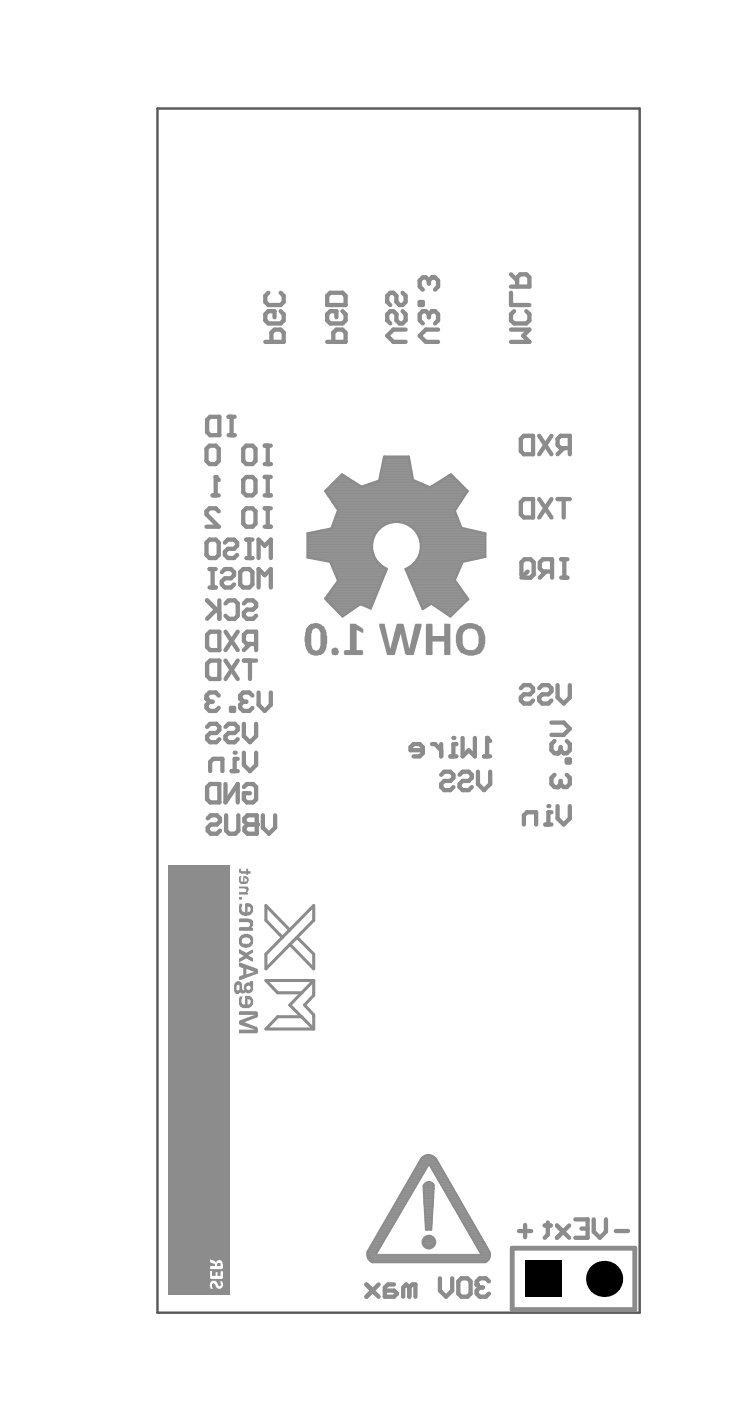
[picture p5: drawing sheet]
<svg xmlns="http://www.w3.org/2000/svg" width="50mm" height="96mm" viewBox="0 0 50 96" stroke-linecap="round" stroke-linejoin="round" font-family="sans-serif">
<path d="M10.8 7.5h33.2v82.7h-33.2z" fill="none" stroke="#5a5a5a" stroke-width=".17"/>
<path d="M19.9 63.9l-1.6-1.6v1l1.1 1.1M20.4 64.4l1.2 1.2v1l-1.7-1.7M20.8 69.9h-1.7l-.8 .8h3.3M21.6 62.3v1l-3.3 3.3v-1zM21.6 67.4v1l-.7 .7 .7 .7v.9M21.6 67.4h-3.3l.8 .8h1.7M21.6 67.4l-1.7 1.7 1.7 1.6" fill="none" stroke="#8c8c8c" stroke-width=".21"/>
<g fill="none" stroke="#8c8c8c" stroke-width=".07">
<path d="M21.1 38.3h4.7M21.1 38.3h4.6M21.1 38.2h4.6M21.1 38.1h4.6M21.1 38h4.5M21.1 37.9h4.5M21.1 37.8h4.5M21.1 37.7h4.5M21.1 37.6h4.5M21.1 37.6h4.4M21.1 37.5h4.4M21.1 37.4h4.4"/>
<path d="M21.1 37.3h4.5M21.1 37.2h4.5M21.1 37.1h4.5M21.1 37h4.5M21.1 36.9h4.5M21.1 36.9h4.6M21.1 36.8h4.6M21.1 36.7h4.6M21.1 36.7h4.7M21.2 36.6h4.6M21.4 38.4h4.4M21.5 36.6h4.3"/>
<path d="M21.6 38.4h4.2M21.6 36.5h4.2M21.7 38.4h4.2M21.9 36.5h4M22 36.5h3.9M22.1 38.5h3.8M22.3 38.5h3.6M22.4 36.4h3.5M22.4 38.6h3.5M22.4 33.9h9.7M22.4 33.8h9.7M22.4 33.7h9.7"/>
<path d="M22.4 33.9h9.6M22.5 34h9.5M22.5 33.6h9.5M22.5 36.4h3.4M22.5 34.1h9.4M22.5 34.1h9.5M22.5 33.5h9.5M22.6 33.5h9.3M22.6 34.1h9.3M22.7 33.5h2.1M22.7 34.2h9.1M22.7 38.6h3.3"/>
<path d="M22.7 36.3h3.3M22.7 33.4h2.1M22.7 33.4h2M22.7 34.3h9.1M22.7 38.7h3.4M22.7 38.7h3.3M22.7 34.4h9.1M22.8 38.7h3.3M22.8 36.3h3.3M22.8 33.3h1.9M22.8 34.4h8.9M22.8 38.8h3.4"/>
<path d="M22.8 36.2h3.3M22.8 36.2h3.4M22.8 33.3h1.8M22.8 38.9h3.5M22.8 34.5h8.8M22.8 34.5h8.9M22.9 39h3.5M22.9 36.1h3.3M22.9 36.1h3.4M22.9 33.2h1.6M22.9 39.1h3.6M22.9 39h3.6"/>
<path d="M22.9 36h3.5M22.9 34.6h8.7M23 33.2h1.4M23 33.1h1.4M23 39.2h3.5M23 39.2h3.6M23 39.1h3.6M23 36h3.5M23 35.9h3.7M23 34.7h8.5M23 34.6h8.6M23 33.1h1.3"/>
<path d="M23 39.3h3.5M23 35.8h3.9M23 35.8h8.5M23 39.4h3.5M23 35.7h8.5M23 34.8h8.5M23.1 33h1.1M23.1 39.5h3.3M23.1 35.7h8.3M23.1 35.6h8.3M23.1 34.8h8.3M23.1 33h1"/>
<path d="M23.1 39.6h3.3M23.1 35.5h8.3M23.1 34.9h8.3M23.2 39.7h3.2M23.2 35.4h8.1M23.2 32.9h.8M23.2 40h3M23.2 39.8h3.1M23.2 39.8h3.2M23.2 35.3h8.1M23.2 35h8.1M23.2 32.8h.8"/>
<path d="M23.2 39.9h3M23.2 39.9h3.1M23.2 35.2h8.1M23.2 35.2h8M23.2 35.1h8M23.2 35.1h8.1M23.3 32.8h.5M23.4 32.7h.4M23.4 32.7h.3M23.5 32.6h.1M25.1 33.5h4.3M25.2 33.4h4.1"/>
<path d="M25.4 33.3h3.7M25.5 33.3h3.5M25.6 33.3h3.3M25.7 33.2h3.1M25.8 33.2h2.9M25.9 33.1h2.7M25.9 33.1h2.6M26.1 33h2.3M26.1 32.9h2.3M26.1 32.9h2.2M26.2 32.8h2.1M26.2 32.7h2.1"/>
<path d="M26.2 32.6h2.1M26.2 32.5h2.1M26.2 32.4h2.1M26.2 32.3h2.1M26.2 32.2h2.1M26.2 32.2h2M26.3 32.1h1.9M26.3 32h1.9M26.3 31.9h1.9M26.3 31.8h1.9M26.3 31.7h1.9M26.3 31.6h1.8"/>
<path d="M26.4 31.6h1.7M26.4 31.5h1.7M26.4 31.4h1.7M27.6 35.8h3.9M27.8 35.9h3.7M27.9 35.9h3.7M27.9 39.2h3.6M27.9 39.2h3.7M27.9 39.1h3.7M28 39.3h3.5M28 39.2h3.5M28 39.1h3.6"/>
<path d="M28 39.4h3.4M28 39.4h3.5M28 39h3.6M28 36h3.6M28 39.5h3.4M28.1 39.6h3.3M28.1 39.7h3.2M28.1 39h3.5M28.1 36h3.5M28.2 39.8h3.1M28.2 38.9h3.4M28.2 39.9h3.1"/>
<path d="M28.2 38.9h3.5M28.2 36.1h3.4M28.3 40h3M28.3 36.1h3.3M28.3 38.8h3.4M28.3 36.2h3.4M28.4 38.7h3.3M28.4 36.3h3.3M28.4 36.2h3.3M28.5 38.7h3.3M28.5 36.3h3.3M28.5 38.6h3.3"/>
<path d="M28.6 38.6h3.4M28.6 36.4h3.4M28.6 38.5h3.7M28.6 38.5h3.8M28.6 36.5h3.9M28.6 36.4h3.5M28.6 38.4h4.2M28.6 36.5h4.1M28.7 38.4h4.3M28.7 36.6h4.3M28.7 36.5h4.1M28.7 38.4h4.4"/>
<path d="M28.7 38.3h4.6M28.7 36.7h4.7M28.7 36.6h4.6M28.8 38.3h4.6M28.8 38.2h4.6M28.8 36.8h4.6M28.8 36.7h4.6M28.8 38.1h4.6M28.8 38h4.6M28.8 37h4.6M28.8 36.9h4.6M28.9 37.9h4.5"/>
<path d="M28.9 37.8h4.5M28.9 37.1h4.5M28.9 37.7h4.5M28.9 37.6h4.5M28.9 37.5h4.5M28.9 37.4h4.5M28.9 37.3h4.5M28.9 37.2h4.5M29.7 33.5h2.1M29.7 33.4h2.1M29.9 33.3h1.8M30 33.2h1.6"/>
<path d="M30.1 33.2h1.5M30.1 33.1h1.4M30.2 33.1h1.3M30.3 33h1.1M30.4 33h1M30.4 32.9h.9M30.5 32.9h.8M30.5 32.8h.7M30.7 32.8h.5M30.7 32.7h.5M30.7 32.7h.4M30.8 32.7h.3"/>
<path d="M30.9 32.6h.1M22.4 41.3h3.3M22.4 41.2h3.3M22.4 41.1h3.4M22.4 41h3.4M22.5 41.4h3.2M22.5 41h3.3M22.5 40.9h3.4M22.6 41.4h3M22.6 40.9h3.3M22.6 41.5h3M22.6 40.8h3.3"/>
<path d="M22.7 41.5h2.9M22.7 40.8h3.2M22.7 41.6h2M22.7 40.7h3.2M22.7 40.6h3.2M22.7 40.6h3.3M22.8 41.7h1.8M22.8 40.6h3.2M22.8 40.5h3.2M22.8 40.5h3.3M22.9 41.7h1.6M22.9 40.4h3.2"/>
<path d="M22.9 41.8h1.5M23 41.8h1.4M23 40.3h3.1M23 41.9h1.3M23 40.2h3.2M23.1 41.9h1.1M23.1 40.1h3.1M23.1 42h1M23.1 40h3.1M23.2 42h.8M23.2 42.1h.8M23.3 42.2h.5"/>
<path d="M23.4 42.2h.4M23.4 42.3h.3M23.5 42.3h.1M23.5 42.4h.1M24.9 41.6h.7M25 41.6h.6M25.1 41.7h.5M25.1 41.7h.4M25.3 41.7h.2M25.4 41.8h.1M28.3 40.1h3.1M28.3 40h3.1"/>
<path d="M28.3 40.3h3.2M28.3 40.2h3.2M28.4 40.3h3.1M28.4 40.5h3.3M28.4 40.4h3.2M28.4 40.3h3.2M28.5 40.6h3.2M28.5 40.5h3.2M28.5 40.6h3.3M28.6 40.7h3.2M28.6 40.9h3.3M28.6 40.8h3.3"/>
<path d="M28.6 40.8h3.2M28.6 41h3.4M28.6 40.9h3.4M28.7 41h3.3M28.7 41.2h3.4M28.7 41.1h3.4M28.7 41.1h3.3M28.8 41.3h3.3M28.8 41.2h3.3M28.8 41.3h3.2M28.8 41.5h3.1M28.8 41.4h3.1"/>
<path d="M28.8 41.4h3.2M28.9 41.6h.6M28.9 41.5h2.9M28.9 41.7h.5M29 41.7h.2M29 41.7h.4M29 41.8h.1M29 41.8h.2M29.8 41.6h2M29.9 41.7h1.8M30 41.7h1.6M30.1 41.8h1.5"/>
<path d="M30.2 41.9h1.3M30.3 41.9h1.1M30.3 41.9h1.2M30.4 42h1M30.4 42h.9M30.5 42.1h.8M30.6 42.2h.6M30.7 42.2h.5M30.8 42.3h.3M30.9 42.3h.1M30.9 42.4h.1M28.8 80h1.4"/>
<path d="M28.8 79.9h1.3M28.8 79.9h1.4M28.8 79.8h1.3M28.9 79.8h1.1M28.9 79.7h1.1M29 79.6h.9M29 79.6h1M29.1 79.5h.8M29.1 79.5h.7M29.2 79.4h.5M29.3 79.4h.3M25.3 86h.7"/>
<path d="M25.3 86.1h.6M25.3 86.2h.6M25.3 86.4h8.4M25.3 86.2h8.4M25.3 86.3h8.4M25.3 86.4h8.3M25.3 85.9h.7M25.3 86.5h8.3M25.4 85.9h.7M25.4 86.6h8.2M25.4 85.8h.7M25.4 86.7h8.1"/>
<path d="M25.4 85.7h.8M25.5 85.6h.7M25.5 85.7h.7M25.5 86.7h7.9M25.6 85.5h.7M25.6 85.6h.6M25.6 85.4h.7M25.6 86.8h7.8M25.6 85.3h.8M25.6 85.4h.8M25.7 85.3h.7M25.7 85.2h.7"/>
<path d="M25.8 85.1h.7M25.8 85.2h.7M25.8 85h.7M25.9 85h.7M25.9 84.9h.7M25.9 84.9h.8M26 84.8h.7M26 84.7h.7M26.1 84.6h.7M26.1 84.7h.7M26.2 84.5h.7M26.2 84.5h.6"/>
<path d="M26.2 84.4h.7M26.2 84.3h.8M26.2 84.4h.8M26.3 84.3h.7M26.3 84.2h.7M26.4 84.1h.7M26.4 84.2h.7M26.4 84h.8M26.4 84h.7M26.5 83.9h.7M26.5 83.8h.7M26.6 83.8h.7"/>
<path d="M26.6 83.7h.7M26.7 83.6h.7M26.7 83.7h.6M26.7 83.5h.7M26.7 83.5h.8M26.8 83.4h.7M26.8 83.3h.7M26.9 83.2h.7M26.9 83.3h.7M27 83.1h.7M27 83.1h.6M27 83h.7"/>
<path d="M27 83h.8M27.1 82.9h.7M27.1 82.8h.7M27.2 82.7h.7M27.2 82.8h.7M27.2 82.6h.8M27.2 82.6h.7M27.3 82.5h.7M27.3 82.6h.7M27.3 82.4h.7M27.4 82.4h.7M27.4 82.3h.7"/>
<path d="M27.5 82.2h.7M27.5 82.3h.7M27.5 82.1h.8M27.5 82.1h.7M27.6 82h.7M27.6 81.9h.7M27.7 81.9h.7M27.7 81.8h.7M27.8 81.7h.7M27.8 81.8h.6M27.8 81.6h.7M27.8 81.6h.8"/>
<path d="M27.9 81.5h.7M27.9 81.4h.7M28 81.3h.7M28 81.4h.7M28 81.2h.8M28.1 81.2h.7M28.1 81.1h.7M28.2 81h.7M28.2 81h.6M28.2 80.9h.7M28.3 80.9h.7M28.3 80.8h.7"/>
<path d="M28.3 80.7h.8M28.3 80.7h.7M28.4 80.6h.7M28.4 80.7h.7M28.5 80.5h.7M28.5 80.5h.6M28.5 80.4h.7M28.6 80.4h.7M28.6 80.3h.7M28.6 80.2h.8M28.6 80.2h.7M28.7 80.1h.7"/>
<path d="M28.7 80.2h.7M28.8 80h.6M29.1 85.4h.8M29.1 85.5h.8M29.1 85.5h.7M29.1 85.6h.7M29.1 85.2h.7M29.1 85.3h.7M29.1 85.3h.8M29.1 81.7h.8M29.1 81.8h.8M29.1 81.8h.7"/>
<path d="M29.1 81.9h.7M29.1 82h.7M29.1 82.1h.7M29.1 82.2h.7M29.1 81.5h.7M29.1 81.6h.7M29.1 81.7h.7M29.1 82.7h.7M29.1 82.8h.7M29.1 82.3h.7M29.1 82.4h.7M29.1 82.5h.7"/>
<path d="M29.1 82.6h.7M29.1 81.4h.7M29.2 85.6h.6M29.2 85.7h.5M29.2 85.1h.6M29.2 82.9h.6M29.2 83h.6M29.2 83h.5M29.2 83.1h.5M29.2 83.2h.5M29.2 83.3h.5M29.2 83.4h.5"/>
<path d="M29.2 81.4h.6M29.2 85.1h.5M29.2 83.5h.5M29.2 83.6h.5M29.2 83.7h.5M29.2 83.8h.5M29.2 83.9h.5M29.2 81.3h.5M29.3 85.7h.3M29.3 84h.4M29.3 84.1h.4M29.3 84.2h.3"/>
<path d="M29.3 84.3h.3M29.3 84.4h.3M29.3 84.5h.3M29.3 81.3h.3M29.3 85h.3M29.4 85.8h.2M29.4 81.2h.1M29.4 85h.1M29.5 80h.7M29.5 80.1h.7M29.6 80.2h.7M29.6 80.3h.7"/>
<path d="M29.6 80.3h.8M29.7 80.4h.7M29.7 80.5h.7M29.8 80.5h.7M29.8 80.6h.7M29.9 80.7h.6M29.9 80.7h.7M29.9 80.8h.7M29.9 80.8h.8M30 80.9h.7M30 81h.7M30.1 81h.7"/>
<path d="M30.1 81.1h.7M30.2 81.2h.6M30.2 81.2h.7M30.2 81.3h.7M30.2 81.3h.8M30.3 81.4h.7M30.3 81.5h.7M30.4 81.5h.7M30.4 81.6h.7M30.4 81.7h.8M30.5 81.8h.7M30.6 81.9h.6"/>
<path d="M30.6 81.9h.7M30.6 82h.7M30.7 82h.7M30.7 82.1h.7M30.7 82.2h.7M30.7 82.2h.8M30.8 82.3h.7M30.9 82.4h.6M30.9 82.4h.7M30.9 82.5h.7M31 82.6h.7M31 82.7h.8"/>
<path d="M31 82.7h.7M31.1 82.8h.7M31.1 82.9h.7M31.2 82.9h.7M31.2 83h.7M31.2 83.1h.8M31.3 83.1h.7M31.3 83.2h.7M31.4 83.3h.6M31.4 83.3h.7M31.4 83.4h.7M31.5 83.4h.7"/>
<path d="M31.5 83.5h.7M31.5 83.6h.7M31.5 83.6h.8M31.6 83.7h.7M31.7 83.8h.6M31.7 83.8h.7M31.7 83.9h.7M31.8 83.9h.7M31.8 84h.7M31.8 84.1h.7M31.8 84.1h.8M31.9 84.2h.7"/>
<path d="M32 84.3h.6M32 84.3h.7M32 84.4h.7M32 84.5h.8M32.1 84.5h.7M32.1 84.6h.7M32.2 84.7h.6M32.2 84.7h.7M32.2 84.8h.7M32.3 84.8h.7M32.3 84.9h.7M32.3 85h.8"/>
<path d="M32.4 85h.7M32.4 85.1h.7M32.5 85.2h.7M32.5 85.3h.7M32.6 85.3h.6M32.6 85.3h.7M32.6 85.4h.7M32.6 85.5h.8M32.7 85.6h.7M32.8 85.7h.7M32.8 85.8h.7M32.8 85.8h.8"/>
<path d="M32.9 85.9h.7M32.9 86h.7M33 86.1h.6M33 86.1h.7M33.1 86.2h.6"/>
</g>
<path d="M26.6 39.1l-1.1 2.7-.7-.3-1.3 .9-1.1-1.3 .8-1.2-.5-1.3-1.6-.3v-1.6l1.7-.4 .4-1.2-.8-1.3 1.1-1.2 1.3 .9 1.3-.5 .3-1.6h1.7l.3 1.6 1.2 .5 1.4-.9 1.1 1.2-.9 1.3 .5 1.2 1.7 .4v1.6l-1.6 .3-.6 1.3 1 1.3-1.2 1.2-1.4-.9-.5 .4-1.2-2.8" fill="none" stroke="#8c8c8c" stroke-width=".17"/>
<path d="M29 79.6l-3.7 6.4 .3 .8h7.8M29.9 79.6l3.7 6.5M29.1 81.5l.2 3h.3l.2-3M29.4 81.4v.2M29.5 80l-3.6 6.2M29.5 80.1l3.6 6.1" fill="none" stroke="#8c8c8c" stroke-width=".13"/>
<path d="M35.2 85.8h8.4v4.2h-8.4z" fill="none" stroke="#8c8c8c" stroke-width=".34"/>
<path d="M42.3 84.6h.9" fill="none" stroke="#8c8c8c" stroke-width=".29"/>
<g fill="#8c8c8c">
<path d="M16.4 60.9h.4a.23 .23 0 0 1 .3 .2 .23 .23 0 0 1-.1 .3h.1v.1h-.7v-.2h.5v-.2h-.5z"/>
<path d="M16.5 59.7h.1a.09 .09 0 0 0-.1 .1 .11 .11 0 0 0 .2 .1h.2v-.2h.2v.2h.1v.2h-.1h-.2h-.4l-.1-.1z"/>
<path d="M16.5 60.2a.35 .35 0 0 0 .2 .6 .35 .35 0 0 0 .4-.4l-.2-.2h-.2v.4h-.1v-.4zM16.8 60.4a.11 .11 0 0 1 .2 .1 .11 .11 0 0 1-.2 .1z"/>
<circle cx="16.5" cy="61.7" r=".09"/>
</g>
<g fill="none" stroke="#8c8c8c" stroke-width=".29">
<path d="M29.5 19.3v.2M29.5 19.3l-.2-.2h-.2l-.3 .2v.4l.3 .2M29.7 19.1h.1M29.7 19.1h.2l.2 .2v.4l-.2 .2M29.7 19.1l-.2 .2M35.1 19.7h1.3v-.6l-.2-.2h-.4l-.3 .2v.6M35.1 18.9l.4 .4M14.4 39.1h.4M14.4 30.6h.4l.2 .2v.9l-.2 .2h-.4l-.2-.2v-.9zM14.4 37.1h.4l.2 .2v.8l-.2 .3h-.4l-.2-.3v-.8zM14.4 28.7h.7v1.2h-.7l-.2-.2v-.8zM14.6 39.1v1.3"/>
<path d="M14.6 34.1h.4M14.8 32.8h.1M14.8 32.8v1.3M14.8 32.8l.2 .2M15 35.2l-.2-.3h-.4l-.2 .3v.2l.8 .8h-.8M15.2 39.3l.3-.2h.4l.2 .2v.2l-.2 .3h-.4l-.3 .2v.2l.3 .2h.4l.2-.2M15.5 37.3l.2-.2h.4l.2 .2v.2l-.2 .2h-.4l-.2 .2v.2l.2 .3h.4l.2-.3M15.7 28.7h.4M15.7 29.9h.4M15.9 28.7v1.2M16.7 39.1h.4l.2 .2v.9l-.2 .2h-.4l-.2-.2v-.9zM16.9 34.9h.4l.3 .3v.8l-.3 .2h-.4l-.2-.2v-.8z"/>
<path d="M16.9 30.6h.4l.3 .2v.9l-.3 .2h-.4l-.2-.2v-.9zM16.9 32.8h.4l.3 .2v.8l-.3 .3h-.4l-.2-.3v-.8zM16.9 37.1h.4M16.9 38.4h.4M17.1 37.1v1.3M17.8 38.4v-1.3l.4 .4 .4-.4v1.3M18.2 34.9h.4M18.2 36.2h.4M18.2 32.8h.4M18.2 34.1h.4M18.2 30.6h.4M18.2 31.9h.4"/>
<path d="M18.2 23.5h1.3v-.6l-.2-.2h-.4l-.2 .2v.6M18.4 30.6v1.3M18.4 32.8v1.3M18.4 34.9v1.3M18.4 20.1l-.2 .2v.5l.2 .2h.9l.2-.2v-.5l-.2-.2M19.3 21.4l.2 .2v.4l-.2 .2h-.9l-.2-.2v-.4l.2-.2h.5v.4M22.5 23.5h1.3v-.6l-.3-.2h-.4l-.2 .2v.6M22.7 20.1h.8l.3 .2v.7h-1.3v-.7zM23.5 21.4l.3 .2v.4l-.3 .2h-.8l-.2-.2v-.4l.2-.2h.4v.4M27.7 21.4l.2 .2v.4l-.2 .2h-.2l-.3-.2v-.4l-.2-.2h-.2l-.2 .2v.4l.2 .2M27.7 20.1l.2 .2v.5l-.2 .2h-.2l-.3-.2v-.5l-.2-.2h-.2l-.2 .2v.5l.2 .2M27.9 22.7h-.9l-.4 .4 .4 .4h.9"/>
<path d="M28.8 20.8h.3v.2h-.3zM29.5 21.6l-.2-.2h-.2l-.3 .2v.4l.3 .2M29.5 21.6v.2M29.7 21.4h.1M29.7 21.4h.2l.2 .2v.4l-.2 .2M29.7 21.4l-.2 .2M30.1 22.7h-.8l-.5 .4 .5 .4h.8M35.1 22.7h1.3l-.4 .4 .4 .4h-1.3M35.1 20.1v.9h1.3M35.3 21.4l-.2 .2v.4l.2 .2h.9l.2-.2v-.4l-.2-.2M36 30h.6v1.2h-.6l-.2-.2v-.8zM36 34.3h.6v1.3h-.6l-.2-.2v-.9z"/>
<path d="M36 38.4h.5l.2 .3v.8l-.2 .2h-.5l-.2-.2v-.8zM36.3 39.3l-.5 .4M37.1 30l.8 1.2M37.1 34.3l.8 1.3M37.5 39.3l-.4 .4M37.9 30l-.8 1.2M37.9 34.3l-.8 1.3M37.9 39.3h-.6l-.2-.2v-.4l.2-.3h.6v1.3M38.3 34.3h.9M38.6 38.4h.4M38.6 39.7h.4M38.7 30.8l-.4 .4"/>
<path d="M38.7 34.3v1.3M38.8 38.4v1.3M39.2 30.8h-.7l-.2-.2v-.4l.2-.2h.7v1.2M14.2 48h.1M14.2 48l.2 .2M14.2 50l.2-.2h.5l.2 .2v.2l-.2 .2h-.5l-.2 .2v.2l.2 .2h.5l.2-.2M14.2 41.3l.9 .8M14.3 56.3l.2-.3h.4l.2 .3v.2l-.2 .2h-.4l-.2 .2v.2l.2 .2h.4l.2-.2M14.4 40.4h.4M14.4 48.2l-.2 .2v.3l.2 .2h.4l.2-.2M14.4 48.2h.2M14.4 53v-.6l.3-.2h.6v.8"/>
<path d="M14.4 45.4h.7v1.3h-.7l-.2-.2v-.9zM14.4 43.4h.7v1.3h-.7l-.2-.2v-.9zM14.4 53.9h.7v1.3h-.7l-.2-.3v-.8zM14.9 41.9l-.7 .6M15 47.8l-.2-.2h-.4l-.2 .2v.2M15.1 41.3v1.2M15.5 45.4l.8 1.3M15.5 41.5l.2-.2h.4l.2 .2v.8l-.2 .2h-.4l-.2-.2M15.5 50l.2-.2h.4l.2 .2v.2l-.2 .2h-.4l-.2 .2v.2l.2 .2h.4l.2-.2M15.5 53.9v1.3l.8-1.3v1.3M15.5 43.4l.8 1.3M15.5 56v1.1l.2 .2h.5l.2-.2v-1.1"/>
<path d="M15.9 48.7h.2v.2h-.2zM15.9 53h.4M16.1 51.7h.1M16.3 52.2h-.2v.8M16.3 45.4l-.8 1.3M16.3 43.4l-.8 1.3M16.5 48h.1M16.5 48l.2 .2M16.7 48.2l-.2 .2v.3l.2 .2h.4l.2-.2M16.7 48.2h.2M16.8 41.5l.2-.2h.4l.2 .2v.2l-.2 .2h-.4l-.2 .2v.2l.2 .2h.4l.2-.2M16.8 49.8v.8l.4 .4 .4-.4v-.8"/>
<path d="M16.8 51.7v.9l.4 .4 .4-.4v-.9M16.8 54.1l.2-.2h.4l.2 .2v.8l-.2 .3h-.4l-.2-.3v-.4h.4M16.8 45.4h.8M17 56h.6v1.3h-.6l-.2-.2v-.2l.2-.2-.2-.2v-.2zM17 56.7h.6M17.2 45.4v1.3M17.2 44.3l-.4 .4M17.3 47.8l-.2-.2h-.4l-.2 .2v.2M17.6 44.3h-.6l-.2-.2v-.5l.2-.2h.6v1.3M17.6 56.7h.1M17.8 40.4v-1.3l.4 .4 .4-.4v1.3M17.8 47.6v.8l.4 .5 .4-.5v-.8"/>
<path d="M18.1 56v.9l.4 .4 .4-.4v-.9M29.1 51.6h-.9v-.2l.2-.2h.4l.3 .2v.4l-.3 .2h-.4M29.7 51.2h.2l.4 .4M30.3 53.3l.2-.3h.5l.2 .3v.2l-.2 .2h-.5l-.2 .2v.2l.2 .2h.5l.2-.2M30.3 51.2v.8M31 52h.4M31.2 50.7h.1M31.4 51.2h-.2v.8M31.6 53.3l.2-.3h.4l.2 .3v.2l-.2 .2h-.4l-.2 .2v.2l.2 .2h.4l.2-.2M31.8 50.7v1.3l.4-.4 .4 .4v-1.3M32.8 53v.9l.5 .4 .4-.4v-.9M33.3 52h.4"/>
<path d="M33.5 50.7h.1M33.5 50.7l.2 .2M33.5 50.7v1.3M35.8 47.3l.2-.2h.4l.2 .2v.2l-.2 .2h-.4l-.2 .2v.3l.2 .2h.4l.2-.2M36 56.7v-.7l.2-.2h.6v.9M37.1 47.3l.2-.2h.4l.2 .2v.2l-.2 .2h-.4l-.2 .2v.3l.2 .2h.4l.2-.2M37.5 56.7h.4M37.7 55.4h.1M37.9 55.8h-.2v.9M38.3 47.1v.8l.4 .5 .5-.5v-.8M38.3 55.4v.9l.4 .4 .5-.4v-.9M35.7 84.6h.8"/>
<path d="M36.1 84.2v.8"/>
</g>
<g fill="#8c8c8c">
<path d="M16.5 69.5h1.1l.1 .1v.3l-.1 .1-.8 .3 .8 .3 .1 .1v.3h-1.3v-.2h1.1l-1.1-.4 .1-.3 1-.3h-1.1z"/>
<path d="M16.4 65.2l.5 .3 .5-.2v.2l-.3 .2 .3 .1v.3l-.5-.2-.5 .2v-.2l.4-.2-.4-.2z"/>
<path d="M16.5 63.1h.5a.34 .34 0 0 1 .4 .2 .34 .34 0 0 1-.1 .5h.1v.2h-1l.1-.3h.6l.1-.1a.18 .18 0 0 0 0-.2 .18 .18 0 0 0-.2 0h-.6z"/>
<path d="M16.5 68.5l-.1 .2a.5 .5 0 0 0 .4 .6 .5 .5 0 0 0 .6-.4 .36 .36 0 0 0-.2-.4 .36 .36 0 0 0-.4 0v.5a.28 .28 0 0 1-.2-.1 .28 .28 0 0 1 .1-.4zM17 68.7a.19 .19 0 0 1 .2 .2 .19 .19 0 0 1-.2 .1z"/>
<path d="M16.2 67.5l-.1 .3a.3 .3 0 0 0 0 .4 .3 .3 0 0 0 .4 0l.1 .1 .2-.1a.4 .4 0 0 0 .5 0 .4 .4 0 0 0 .1-.5v-.3h-.2v.2a.35 .35 0 0 0-.4 .1 .35 .35 0 0 0 0 .4l-.2-.1v-.2a.28 .28 0 0 0-.1-.3 .28 .28 0 0 0-.3 0zM16.9 67.9a.16 .16 0 0 1 .3 0 .16 .16 0 0 1-.3 0zM16.3 67.7h.2l-.1 .3a.17 .17 0 0 1-.2-.1 .17 .17 0 0 1 .1-.2z"/>
<path d="M16.4 66.2v.2l.3 .2v.4l-.3 .1v.3l1.3-.5v-.3zM16.9 66.6l.6 .2-.6 .2z"/>
<path d="M16.4 64.7a.5 .5 0 0 0 1 0 .5 .5 0 0 0-1 0zM16.7 64.5a.36 .36 0 0 1 .5 .2 .34 .34 0 0 1-.6 0z"/>
<path d="M16.5 62.1l-.1 .2a.5 .5 0 0 0 .6 .7 .5 .5 0 0 0 .2-.9h-.4v.6a.33 .33 0 0 1-.2-.4v-.2zM17 62.3a.19 .19 0 0 1 .2 .2 .19 .19 0 0 1-.2 .2z"/>
</g>
<g fill="none" stroke="#8c8c8c" stroke-width=".29">
<path d="M37.9 49.7h.8l.5 .4-.5 .4h-.8M38.1 50.9l-.2 .3v.4l.2 .2h.2M38.1 53.3l-.2 .2v.4l.2 .2h.2M38.3 51.8h.1M38.3 54.1h.1M38.5 51.6l-.2 .2M38.5 51.4v.2M38.5 53.7v.2M38.5 53.9l-.2 .2M39 50.9l.2 .3v.4l-.2 .2h-.3l-.2-.2M39 52.2h.2v.2h-.2zM39 53.3l.2 .2v.4l-.2 .2h-.3l-.2-.2"/>
<path d="M25.2 88.3l.8 .8M26 88.3l-.8 .8M27.1 88.3h-.4l-.3 .2v.6h.7l.2-.2-.2-.2h-.7M28.1 88.5l.2-.2h.3v.8M28.1 88.5v.6M28.1 88.5l-.2-.2-.2 .2v.6M30.2 87.9v.8l.5 .4 .4-.4v-.8M31.7 87.9h.4l.2 .2v.8l-.2 .2h-.4l-.2-.2v-.8zM32.8 88.3h.1M32.8 88.3l.2 .2M33 88.5l-.2 .2v.2l.2 .2h.4l.2-.2M33 88.5h.2"/>
<path d="M33.6 88.1l-.2-.2h-.4l-.2 .2v.2M37.4 84.2h.5M37.6 84v.9l-.2 .2M38.3 84.2l.8 .9M39.1 84.2l-.8 .9M39.5 83.8h.9v1.3h-.9M40 84.5h.4M40.8 83.8v.9l.4 .4 .4-.4v-.9"/>
</g>
<g fill="#8c8c8c">
<path d="M29.3 42.9h.4v.8h.8v-.8h.5v2.1h-.5v-.9h-.8v.9h-.4z"/>
<path d="M26.1 42.9h.3l.4 1.7 .5-1.7h.5l.3 1.7 .4-1.7h.3a.12 .12 0 0 1 .2 0 .12 .12 0 0 1 0 .1l-.6 2h-.5l-.1-.1-.3-1.3-.3 1.4h-.6z"/>
<path d="M24 42.9h.4l.6 .4-.1 .2-.4-.2v1.4h.4v.3h-1.2v-.3h.3z"/>
<path d="M22.9 44.6a.27 .27 0 0 1 .4 .1 .27 .27 0 0 1-.3 .4 .27 .27 0 0 1-.2-.5z"/>
<path d="M31.7 43a1.26 1.26 0 0 0 .3 2 .98 .98 0 0 0 1-.1 .98 .98 0 0 0 .4-1 1.06 1.06 0 0 0-.6-1 1.06 1.06 0 0 0-1.1 .1zM32 43.3h.1a.6 .6 0 0 1 .6 .1 .6 .6 0 0 1 .2 .6v.3a.59 .59 0 0 1-.8 .3 .59 .59 0 0 1-.3-.8v-.3z"/>
<path d="M21.2 43l-.2 .3-.1 .7a.94 .94 0 0 0 .9 1.1 .81 .81 0 0 0 .7-1v-.3a.83 .83 0 0 0-.4-.8 .83 .83 0 0 0-.9 0zM21.6 43.2a.46 .46 0 0 1 .4 .7v.1a.59 .59 0 0 1-.3 .7h-.1a.77 .77 0 0 1-.2-.9v-.4z"/>
</g>
<path d="M11.5 59.5h4.2v29.5h-4.2z" fill-rule="evenodd" fill="#8c8c8c"/>
<g fill="#fff">
<path d="M14.6 88a.31 .31 0 0 1 .4 .3 .12 .12 0 0 0 .2 0 .12 .12 0 0 0 0-.1l-.1-.1a.25 .25 0 0 1 .2 .1 .25 .25 0 0 1 0 .3 .31 .31 0 0 1-.3 .1 .31 .31 0 0 1-.2-.3l-.1-.1-.1 .1v.2l.1 .1h-.2a.29 .29 0 0 1 .1-.5z"/>
<path d="M14.4 87.4h.2v.3h.2v-.2h.1v.2h.3v-.3h.1v.5h-.8z"/>
<path d="M14.4 86.6v.2l.4 .1v.1h-.4v.2h.9v-.3a.24 .24 0 0 0-.2-.3 .24 .24 0 0 0-.3 .2zM14.9 86.8a.15 .15 0 0 1 .2 0 .15 .15 0 0 1 .1 .2h-.3z"/>
</g>
<path d="M29 79.6a.59 .59 0 0 1 .9 0M25.3 86a.59 .59 0 0 0 .3 .8M29.8 81.5a.38 .38 0 0 0-.3-.3 .38 .38 0 0 0-.4 .3M33.6 86.1l.1 .2-.1 .3-.2 .2" fill="none" stroke="#8c8c8c" stroke-width=".13"/>
<circle cx="29.5" cy="85.4" r=".38" fill="none" stroke="#8c8c8c" stroke-width=".25"/>
<path d="M26.6 39.1a1.69 1.69 0 0 1-.7-2.6 1.69 1.69 0 0 1 2.7 0 1.69 1.69 0 0 1-.7 2.6" fill="none" stroke="#8c8c8c" stroke-width=".17"/>
<path d="M36.1 86.7h2.5v2.4h-2.5z" fill-rule="evenodd" fill="#000"/>
<circle cx="41.5" cy="87.9" r="1.24" fill="#000"/>
</svg>
